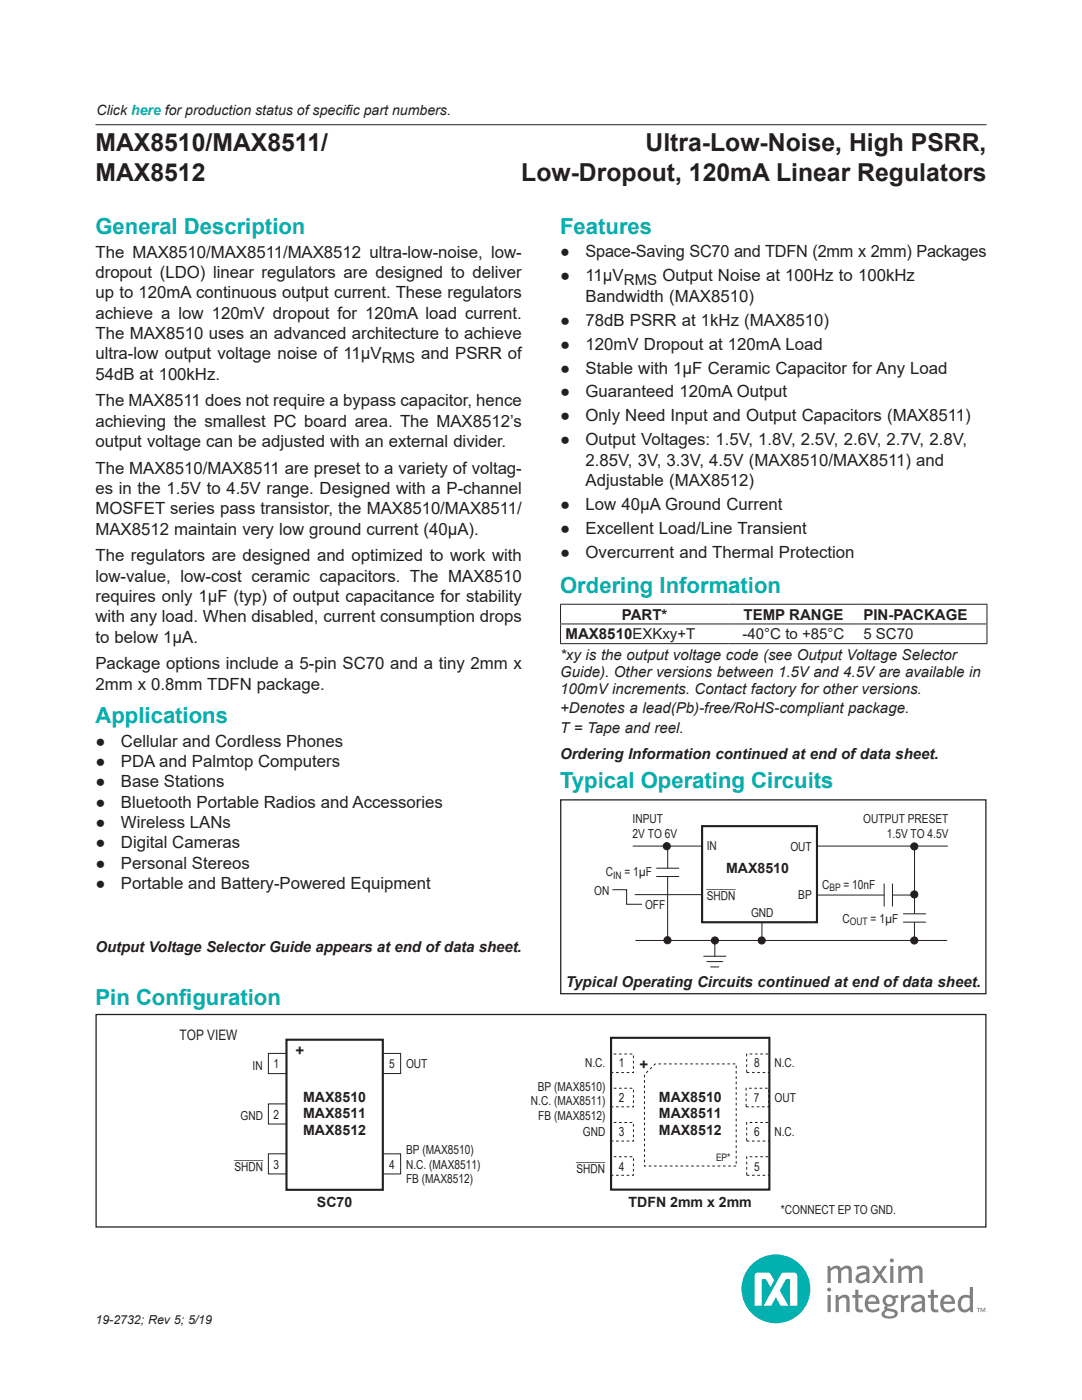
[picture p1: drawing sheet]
<svg xmlns="http://www.w3.org/2000/svg" width="216mm" height="279mm" viewBox="0 0 216 279" stroke-linecap="round" stroke-linejoin="round" font-family="sans-serif">
<defs><g id="words">
<g font-size="4.9" fill="#231f20">
<text x="19" y="30.2">MAX8510/MAX8511/</text>
<text x="128.8" y="30.2">Ultra-Low-Noise, High PSRR,</text>
<text x="19" y="36.1">MAX8512</text>
<text x="104" y="36.1">Low-Dropout, 120mA Linear Regulators</text>
</g>
<g font-size="4.4" fill="#00b1b0">
<text x="19" y="46.6">General Description</text>
<text x="111.8" y="46.6">Features</text>
<text x="111.8" y="118.4">Ordering Information</text>
<text x="19" y="144.2">Applications</text>
<text x="111.8" y="157.4">Typical Operating Circuits</text>
<text x="19" y="200.5">Pin Conf</text>
<text x="35.7" y="200.5">iguration</text>
</g>
<g font-size="3.4" fill="#231f20">
<text x="19" y="51.4">The MAX8510/MAX8511/MAX8512 ultra-low-noise, low-</text>
<text x="111.8" y="51.4">●</text>
<text x="116.8" y="51.4">Space-Saving SC70 and TDFN (2mm x 2mm) Packages</text>
<text x="19" y="55.5">dropout (LDO) linear regulators are designed to deliver</text>
<text x="19" y="59.5">up to 120mA continuous output current. These regulators</text>
<text x="111.8" y="56.2">●</text>
<text x="116.8" y="56.2">11μVRMS Output Noise at 100Hz to 100kHz</text>
<text x="19" y="63.6">achieve a low 120mV dropout for 120mA load current.</text>
<text x="111.8" y="65">●</text>
<text x="116.8" y="60.2">Bandwidth (MAX8510)</text>
<text x="116.8" y="65">78dB PSRR at 1kHz (MAX8510)</text>
<text x="19" y="67.6">The MAX8510 uses an advanced architecture to achieve</text>
<text x="19" y="71.7">ultra-low output voltage noise of 11μVRMS and PSRR of</text>
<text x="111.8" y="69.8">●</text>
<text x="116.8" y="69.8">120mV Dropout at 120mA Load</text>
<text x="19" y="75.8">54dB at 100kHz.</text>
<text x="111.8" y="74.5">●</text>
<text x="116.8" y="74.5">Stable with 1μF Ceramic Capacitor for Any Load</text>
<text x="19" y="81.1">The MAX8511 does not require a bypass capacitor, hence</text>
<text x="111.8" y="79.3">●</text>
<text x="116.8" y="79.3">Guaranteed 120mA Output</text>
<text x="19" y="85.1">achieving the smallest PC board area. The MAX8512’s</text>
<text x="19" y="89.2">output voltage can be adjusted with an external divider.</text>
<text x="111.8" y="84.1">●</text>
<text x="111.8" y="88.9">●</text>
<text x="116.8" y="84.1">Only Need Input and Output Capacitors (MAX8511)</text>
<text x="116.8" y="88.9">Output Voltages: 1.5V, 1.8V, 2.5V, 2.6V, 2.7V, 2.8V,</text>
<text x="19" y="94.5">The MAX8510/MAX8511 are preset to a variety of voltag-</text>
<text x="116.8" y="92.9">2.85V, 3V, 3.3V, 4.5V (MAX8510/MAX8511) and</text>
<text x="19" y="98.6">es in the 1.5V to 4.5V range. Designed with a P-channel</text>
<text x="111.8" y="101.7">●</text>
<text x="116.8" y="96.9">Adjustable (MAX8512)</text>
<text x="116.8" y="101.7">Low 40μA Ground Current</text>
<text x="19" y="102.6">MOSFET series pass transistor, the MAX8510/MAX8511/</text>
<text x="19" y="106.7">MAX8512 maintain very low ground current (40μA).</text>
<text x="111.8" y="106.5">●</text>
<text x="116.8" y="106.5">Excellent Load/Line Transient</text>
<text x="19" y="112">The regulators are designed and optimized to work with</text>
<text x="111.8" y="111.3">●</text>
<text x="116.8" y="111.3">Overcurrent and Thermal Protection</text>
<text x="19" y="116.1">low-value, low-cost ceramic capacitors. The MAX8510</text>
<text x="19" y="120.1">requires only 1μF (typ) of output capacitance for stability</text>
<text x="19" y="124.2">with any load. When disabled, current consumption drops</text>
<text x="19" y="128.3">to below 1μA.</text>
<text x="19" y="133.6">Package options include a 5-pin SC70 and a tiny 2mm x</text>
<text x="19" y="137.6">2mm x 0.8mm TDFN package.</text>
<text x="19" y="149">●</text>
<text x="24.1" y="149">Cellular and Cordless Phones</text>
<text x="19" y="153.1">●</text>
<text x="24.1" y="153.1">PDA and Palmtop Computers</text>
<text x="19" y="157.1">●</text>
<text x="19" y="161.2">●</text>
<text x="24.1" y="157.1">Base Stations</text>
<text x="24.1" y="161.2">Bluetooth Portable Radios and Accessories</text>
<text x="19" y="165.2">●</text>
<text x="24.1" y="165.2">Wireless LANs</text>
<text x="19" y="169.3">●</text>
<text x="19" y="173.4">●</text>
<text x="24.1" y="169.3">Digital Cameras</text>
<text x="24.1" y="173.4">Personal Stereos</text>
<text x="19" y="177.4">●</text>
<text x="24.1" y="177.4">Portable and Battery-Powered Equipment</text>
</g>
<g font-size="3" fill="#231f20">
<text x="124.1" y="123.6">PART*</text>
<text x="148.4" y="123.6">TEMP RANGE</text>
<text x="172.3" y="123.6">PIN-PACKAGE</text>
<text x="111.8" y="131.7">*xy is the output voltage code (see Output Voltage Selector</text>
<text x="112.9" y="127.6">MAX8510EXKxy+T</text>
<text x="148.2" y="127.6">-40°C to +85°C</text>
<text x="172.3" y="127.6">5 SC70</text>
<text x="111.8" y="135.1">Guide). Other versions between 1.5V and 4.5V are available in</text>
<text x="111.8" y="138.5">100mV increments. Contact factory for other versions.</text>
<text x="111.8" y="142.4">+Denotes a lead(Pb)-free/RoHS-compliant package.</text>
<text x="111.8" y="146.3">T = Tape and reel.</text>
<text x="111.8" y="151.4">Ordering Information continued at end of data sheet.</text>
<text x="19" y="190.1">Output Voltage Selector Guide appears at end of data sheet.</text>
<text x="112.9" y="197">Typical Operating Circuits continued at end of data sheet.</text>
<text x="58.8" y="208.7" transform="rotate(90 58.8 208.7)">+</text>
<text x="127.4" y="211.5" transform="rotate(90 127.4 211.5)">+</text>
</g>
<text font-size="2.9" fill="#231f20" x="35.8" y="207.5">TOP VIEW</text>
<g font-size="2.8" fill="#231f20">
<text x="19.2" y="22.9">Click here for production status of specif</text>
<text x="69" y="22.9">ic part numbers.</text>
<text x="144.9" y="174.2">MAX8510</text>
<text x="60.5" y="219.9">MAX8510</text>
<text x="131.5" y="219.9">MAX8510</text>
<text x="60.5" y="223.2">MAX8511</text>
<text x="60.5" y="226.4">MAX8512</text>
<text x="131.5" y="223.2">MAX8511</text>
<text x="131.5" y="226.5">MAX8512</text>
<text x="63.2" y="240.9">SC70</text>
<text x="125.4" y="241">TDFN 2mm x 2mm</text>
</g>
<g font-size="2.5" fill="#231f20">
<text x="126.2" y="164.2">INPUT</text>
<text x="126.2" y="167.2">2V TO 6V</text>
<text x="172.3" y="164.2">OUTPUT PRESET</text>
<text x="177" y="167.2">1.5V TO 4.5V</text>
<text x="141" y="169.7">IN</text>
<text x="157.7" y="169.8">OUT</text>
<text x="118.6" y="178.6">ON</text>
<text x="120.9" y="174.9">C</text>
<text x="124.6" y="174.9">= 1µF</text>
<text x="141" y="179.6">SHDN</text>
<text x="159.3" y="179.4">BP</text>
<text x="164.1" y="177.4">C</text>
<text x="168.3" y="177.4">= 10nF</text>
<text x="128.7" y="181.4">OFF</text>
<text x="149.9" y="183.1">GND</text>
<text x="168.1" y="184.2">C</text>
<text x="173.7" y="184.2">= 1µF</text>
<text x="50.4" y="213.5">IN</text>
<text x="54.6" y="213.1">1</text>
<text x="77.6" y="213.1">5</text>
<text x="81" y="213.1">OUT</text>
<text x="116.8" y="212.9">N.C.</text>
<text x="123.5" y="213">1</text>
<text x="150.5" y="213">8</text>
<text x="154.5" y="212.9">N.C.</text>
<text x="105.9" y="220.6">N.C. (MAX8511)</text>
<text x="107.3" y="217.7">BP (MAX8510)</text>
<text x="123.5" y="219.9">2</text>
<text x="150.4" y="219.9">7</text>
<text x="154.5" y="220">OUT</text>
<text x="48" y="223.4">GND</text>
<text x="54.6" y="223.4">2</text>
<text x="107.4" y="223.5">FB (MAX8512)</text>
<text x="116.3" y="226.7">GND</text>
<text x="123.5" y="226.7">3</text>
<text x="150.5" y="226.7">6</text>
<text x="154.5" y="226.7">N.C.</text>
<text x="46.8" y="233.6">SHDN</text>
<text x="54.6" y="233.3">3</text>
<text x="77.6" y="233.3">4</text>
<text x="81" y="230.4">BP (MAX8510)</text>
<text x="81" y="233.2">N.C. (MAX8511)</text>
<text x="123.5" y="233.7">4</text>
<text x="150.5" y="233.7">5</text>
<text x="81" y="236.1">FB (MAX8512)</text>
<text x="115" y="234">SHDN</text>
<text x="155.8" y="242.3">*CONNECT EP TO GND.</text>
<text x="19" y="264.2">19-2732; Rev 5; 5/19</text>
</g>
<g font-size="2.1" fill="#231f20">
<text x="122.3" y="175.3">IN</text>
<text x="165.5" y="177.8">BP</text>
<text x="169.6" y="184.6">OUT</text>
<text x="142.9" y="231.7">EP*</text>
</g>
</g></defs>
<path d="M111.8 120.6h85.2M111.8 124.5h85.2M111.8 128.5h85.2M111.8 120.7v3.7M111.8 124.6v3.8M196.9 120.7v3.7M196.9 124.6v3.8" fill="none" stroke="#231f20" stroke-width=".2"/>
<path d="M53.6 220.3h3.6v4h-3.6z" fill="#fff"/>
<path d="M53.6 220.3h3.6v4h-3.6z" fill="none" stroke="#231f20" stroke-width=".2"/>
<path d="M53.6 230.3h3.6v4h-3.6z" fill="#fff"/>
<path d="M53.6 230.3h3.6v4h-3.6z" fill="none" stroke="#231f20" stroke-width=".2"/>
<path d="M76.4 230.3h3.5v4h-3.5z" fill="#fff"/>
<path d="M76.4 230.3h3.5v4h-3.5z" fill="none" stroke="#231f20" stroke-width=".2"/>
<path d="M53.6 210.2h3.6v4.1h-3.6z" fill="#fff"/>
<path d="M53.6 210.2h3.6v4.1h-3.6z" fill="none" stroke="#231f20" stroke-width=".2"/>
<path d="M76.4 210.2h3.5v4h-3.5z" fill="#fff"/>
<path d="M122.3 177.6h2.7v2.9h3.1M163.2 178.6h13.2M176.4 176.4v4.4M178.1 178.6h4.4M178.1 176.4v4.4M140.4 190.8h4.5M141.1 191.9h3.1M141.8 193h1.6M142.6 187.8v3.1M76.4 210.2h3.5v4h-3.5z" fill="none" stroke="#231f20" stroke-width=".2"/>
<path d="M57.2 207.5h19.2v30h-19.2zM121.9 207.1h31.6v30.3h-31.6z" fill="none" stroke="#231f20" stroke-width=".42"/>
<path d="M121.9 210.3h4.5v3.8h-4.5zM121.9 217.2h4.5v3.7h-4.5zM128.6 214.4l2.2-2.1h16.1v20.4h-18.3zM148.9 217.2h4.5v3.7h-4.5zM149 210.3h4.5v3.8h-4.5zM121.9 224h4.5v3.7h-4.5zM121.9 230.8h4.5v3.8h-4.5zM149 224h4.5v3.7h-4.5zM149 230.8h4.5v3.8h-4.5z" fill="none" stroke="#231f20" stroke-width=".2" stroke-dasharray=".5" stroke-linecap="butt"/>
<path d="M19.2 202.5h177.5v42.4h-177.5z" fill="none" stroke="#231f20" stroke-width=".25"/>
<circle cx="133" cy="168.9" r=".71" fill="#231f20"/>
<circle cx="133" cy="168.9" r=".71" fill="none" stroke="#231f20" stroke-width=".2"/>
<circle cx="133.2" cy="187.6" r=".71" fill="#231f20"/>
<circle cx="133.2" cy="187.6" r=".71" fill="none" stroke="#231f20" stroke-width=".2"/>
<circle cx="152" cy="187.7" r=".71" fill="#231f20"/>
<circle cx="152" cy="187.7" r=".71" fill="none" stroke="#231f20" stroke-width=".2"/>
<circle cx="142.7" cy="187.7" r=".71" fill="#231f20"/>
<circle cx="142.7" cy="187.7" r=".71" fill="none" stroke="#231f20" stroke-width=".2"/>
<circle cx="182.4" cy="187.7" r=".71" fill="#231f20"/>
<circle cx="182.4" cy="187.7" r=".71" fill="none" stroke="#231f20" stroke-width=".2"/>
<circle cx="182.4" cy="168.9" r=".71" fill="#231f20"/>
<circle cx="182.4" cy="168.9" r=".71" fill="none" stroke="#231f20" stroke-width=".2"/>
<circle cx="182.4" cy="178.5" r=".71" fill="#231f20"/>
<g fill="none" stroke="#231f20" stroke-width=".2">
<path d="M126.2 168.9h13.8M126.7 178.5h13.5M131 173.3h4.4M131 174.9h4.4M133.2 174.9v12.9M133.2 168.9v4.3M163.2 168.9h25.9M182.5 168.9v13.4M126.8 187.7h62.2M152 184.1v3.7M180.3 182.4h4.4M180.3 184h4.4"/>
<path d="M182.5 184v3.8"/>
<circle cx="182.4" cy="178.5" r=".71"/>
</g>
<path d="M140.1 164.9h22.9v19.2h-22.9z" fill="none" stroke="#231f20" stroke-width=".42"/>
<path d="M111.9 159.6h84.8v38.7h-84.8z" fill="none" stroke="#231f20" stroke-width=".25"/>
<circle cx="154.8" cy="257.2" r="6.9" fill="#00b1b0"/>
<path d="M156 254.1l-3.6 6.5h1.5l.9-1.7 1 1.7h1.5l-1.7-3.1 1.2-2.2h.8v5.3h1.5v-5.9a.7 .7 0 0 0-.7-.7h-1.9zM150.8 254.2l-.2 .5v5.9h1.4v-5.3h.8l.9 1.6 .8-1.4-.7-1.2-.4-.3h-2.1z" fill="#fff"/>
<g fill="#7e8082">
<path d="M166.7 258.5h.5l.1 .4 .3-.2a1.12 1.12 0 0 1 1.2-.3 1.12 1.12 0 0 1 .7 1v2.5h-.6v-2.4a.59 .59 0 0 0-.4-.5 .59 .59 0 0 0-.6 .1l-.5 .4v2.4h-.7z"/>
<path d="M170.7 257.4h.6v1.1h.8v.5h-.8v2.1l.2 .2h.6l.1 .6h-.3a.95 .95 0 0 1-1.2-.9v-2h-.6v-.5h.6z"/>
<path d="M185.7 257.4h.6v1.1h.9v.5h-.9l.1 2.1 .1 .2h.7l.1 .6h-.4a.95 .95 0 0 1-1.2-.9v-2h-.6v-.5h.6z"/>
<path d="M179.8 258.5h.5l.1 .6a1.51 1.51 0 0 1 1.2-.7l.1 .6a1.56 1.56 0 0 0-1.3 .8v2.1h-.6z"/>
<path d="M165.1 252.6h.5l.1 .5a1.24 1.24 0 0 1 2.1 0l.2-.2a1.1 1.1 0 0 1 1.2-.3 1.1 1.1 0 0 1 .8 1v2.5h-.7v-2.7a.89 .89 0 0 0-1.4 .3v2.4h-.7v-2.7a.89 .89 0 0 0-1.4 .3v2.4h-.7z"/>
<path d="M179.2 252.6h.6v.5a1.24 1.24 0 0 1 2.1 0l.3-.2a1.1 1.1 0 0 1 1.1-.3 1.1 1.1 0 0 1 .8 1v2.5h-.7v-2.7a.89 .89 0 0 0-1.4 .3v2.4h-.7v-2.7a.89 .89 0 0 0-1.4 .3v2.4h-.7z"/>
<path d="M174 252.6h.7l.8 1.2 .8-1.2h.7l-1.1 1.7 1.2 1.8h-.7l-.9-1.3-.8 1.3h-.7l1.2-1.8z"/>
<path d="M165 257.4a.4 .4 0 0 1 .8 0 .4 .4 0 0 1-.8 0zM165.1 258.5h.7v3.4h-.7z"/>
<path d="M173 258.9a1.48 1.48 0 0 1 1.8-.3 1.48 1.48 0 0 1 .7 1.6h-2.3a1.13 1.13 0 0 0 .6 1.1 1.13 1.13 0 0 0 1.3-.2l.3-.2 .1 .6a1.76 1.76 0 0 1-2.2 .2 1.76 1.76 0 0 1-.7-2.1zM173.5 259.1l-.3 .6h1.7a.8 .8 0 0 0-.5-.7 .8 .8 0 0 0-.9 .1z"/>
<path d="M176.4 258.8a1.46 1.46 0 0 1 1.9-.1l.9-.3 .1 .6h-.7a1.2 1.2 0 0 1-.2 1.3 1.2 1.2 0 0 1-1.2 .4l-.1 .3 .9 .2a.98 .98 0 0 1 1.1 1.3 2.26 2.26 0 0 1-3.1 .1 .88 .88 0 0 1 .6-1.2l-.2-.4 .4-.4a1.14 1.14 0 0 1-.4-1.8zM176.8 261.8l-.3 .4a1.31 1.31 0 0 0 2.1 0 1.55 1.55 0 0 0-1.8-.4zM176.7 259.6a.75 .75 0 0 0 1.5 0 .75 .75 0 0 0-1.5 0z"/>
<path d="M182 258.7l1-.3a1.14 1.14 0 0 1 1.6 1.1v2.4h-.5l-.1-.5-.2 .2a1.09 1.09 0 0 1-1.5 .2 1.09 1.09 0 0 1-.3-1.5 3 3 0 0 1 1.9-.7 .65 .65 0 0 0-.2-.6 .65 .65 0 0 0-.7-.1l-.9 .3zM182.6 260.5a.51 .51 0 0 0-.1 .7 .51 .51 0 0 0 .7 .2l.7-.5v-.8z"/>
<path d="M188 258.9a1.48 1.48 0 0 1 1.8-.3 1.48 1.48 0 0 1 .8 1.6h-2.4a1.13 1.13 0 0 0 .7 1.1 1.13 1.13 0 0 0 1.3-.2l.3-.2 .1 .6a1.76 1.76 0 0 1-2.2 .2 1.76 1.76 0 0 1-.7-2.1zM188.6 259.1l-.3 .6h1.6a.8 .8 0 0 0-.4-.7 .8 .8 0 0 0-.9 .1z"/>
<path d="M193.5 256.8h.6v5.1h-.5v-.5a1.38 1.38 0 0 1-1.7 .4 1.38 1.38 0 0 1-.8-1.5 1.65 1.65 0 0 1 2.4-1.7zM192.1 259.2a1.58 1.58 0 0 0 .1 2.1 1.03 1.03 0 0 0 1.3-.5v-1.7l-.8-.2z"/>
<path d="M170.9 252.9l1-.3a1.14 1.14 0 0 1 1.6 1.1v2.4h-.5l-.1-.5-.2 .2a1.09 1.09 0 0 1-1.5 .2 1.09 1.09 0 0 1-.3-1.5 3 3 0 0 1 2-.7 .65 .65 0 0 0-.3-.6 .65 .65 0 0 0-.7-.1l-.9 .3zM171.5 254.7a.51 .51 0 0 0-.1 .7 .51 .51 0 0 0 .7 .2l.8-.5v-.8z"/>
<path d="M177.5 251.6a.45 .45 0 0 1 .9 0 .45 .45 0 0 1-.9 0zM177.6 252.6h.7v3.5h-.7z"/>
<path d="M194.9 261h.7v.1h-.3v.8h-.1v-.8h-.3zM195.7 261h.2l.2 .6 .3-.6h.2v.9h-.1v-.7l-.3 .7-.4-.7v.7h-.1z"/>
</g>
<path d="M19.1 24.9h177.7" fill="none" stroke="#231f20" stroke-width=".2"/>
<use href="#words"/>
</svg>
